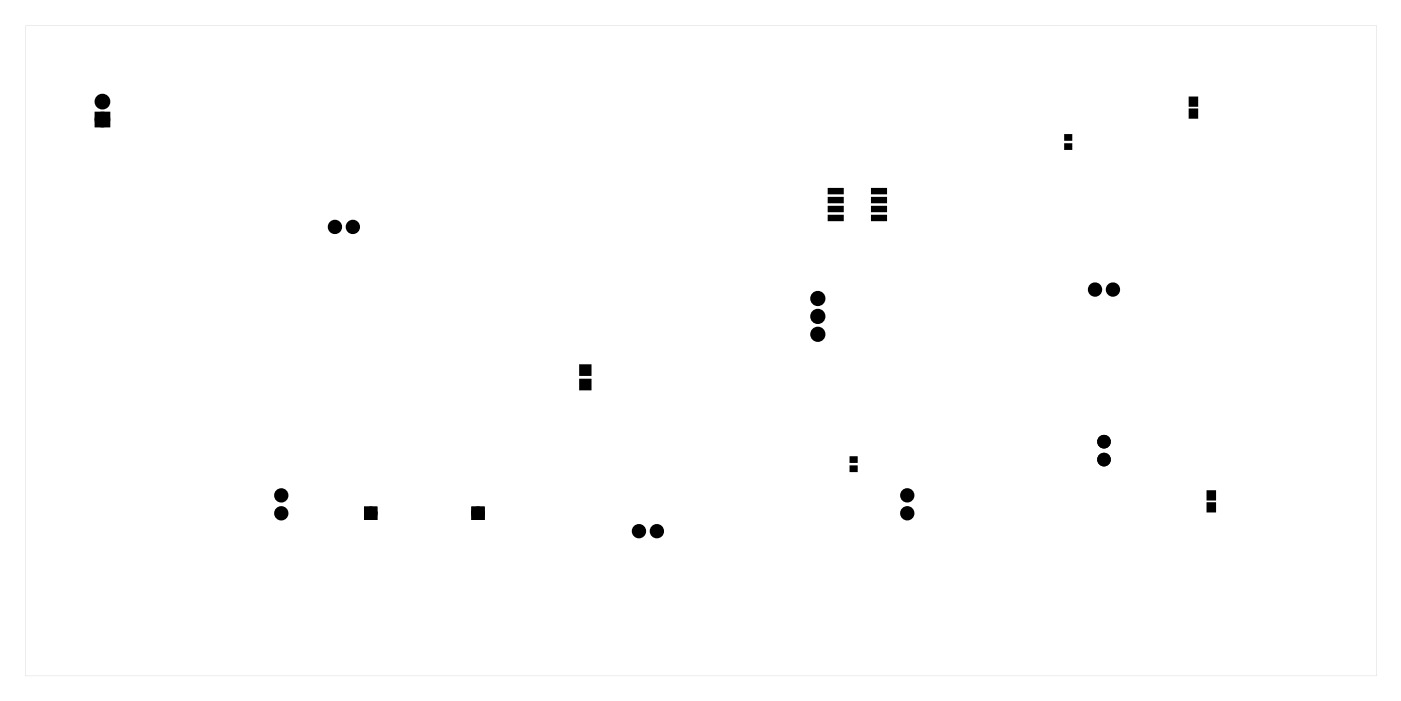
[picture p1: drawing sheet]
<svg xmlns="http://www.w3.org/2000/svg" width="199mm" height="99mm" viewBox="0 0 199 99" stroke-linecap="round" stroke-linejoin="round" font-family="sans-serif">
<g fill="#000">
<path d="M13.8 16.2h1.5v1.5h-1.5zM151.3 19.2h.9v.7h-.9zM168.9 13.8h1.1v1.2h-1.1zM168.9 15.5h1.1v1.2h-1.1zM117.7 30.6h2v.7h-2zM117.7 29.3h2v.7h-2zM117.7 28.1h2v.6h-2zM117.7 26.8h2v.7h-2zM123.8 26.8h2.1v.7h-2.1zM123.8 28.1h2.1v.6h-2.1zM123.8 29.3h2.1v.7h-2.1zM123.8 30.6h2.1v.7h-2.1z"/>
<path d="M151.3 20.5h.9v.7h-.9zM82.4 51.8h1.5v1.4h-1.5zM82.4 53.9h1.5v1.4h-1.5zM120.8 64.9h.9v.7h-.9zM120.8 66.2h.9v.7h-.9zM171.5 69.7h1.1v1.2h-1.1zM171.5 71.4h1.1v1.2h-1.1z"/>
<path d="M3.6 3.6v92.3h191.9v-92.3zM3.6 3.6h191.9v92.3h-191.9z"/>
<path d="M51.8 72v1.7h1.7v-1.7zM52.1 72.8a.57 .57 0 0 1 1.1 0 .57 .57 0 0 1-1.1 0z"/>
<path d="M51.8 72v1.7h1.7v-1.7zM52.1 72.8a.57 .57 0 0 1 1.1 0 .57 .57 0 0 1-1.1 0z"/>
<path d="M67.1 72v1.7h1.6v-1.7zM67.3 72.8a.6 .6 0 0 1 1.2 0 .6 .6 0 0 1-1.2 0z"/>
<path d="M67.1 72v1.7h1.6v-1.7zM67.3 72.8a.6 .6 0 0 1 1.2 0 .6 .6 0 0 1-1.2 0z"/>
</g>
<g fill="#000">
<circle cx="14.5" cy="14.4" r=".74"/>
<circle cx="14.5" cy="17" r=".74"/>
<circle cx="47.6" cy="32.2" r=".64"/>
<circle cx="50.1" cy="32.2" r=".64"/>
<circle cx="116.1" cy="42.4" r=".7"/>
<circle cx="116.1" cy="44.9" r=".7"/>
<circle cx="116.1" cy="47.4" r=".7"/>
<circle cx="155.5" cy="41.1" r=".64"/>
<circle cx="158.1" cy="41.1" r=".64"/>
<circle cx="39.9" cy="70.3" r=".64"/>
<circle cx="39.9" cy="72.8" r=".64"/>
<circle cx="52.6" cy="72.8" r=".7"/>
<circle cx="67.9" cy="72.8" r=".7"/>
<circle cx="90.7" cy="75.4" r=".64"/>
<circle cx="93.3" cy="75.4" r=".64"/>
<circle cx="128.8" cy="72.8" r=".64"/>
<circle cx="128.8" cy="70.3" r=".64"/>
<circle cx="156.8" cy="65.2" r=".62"/>
<circle cx="156.8" cy="62.7" r=".62"/>
</g>
<g fill="none" stroke="#000" stroke-width=".69" stroke-linecap="butt">
<circle cx="156.8" cy="65.2" r=".62"/>
<circle cx="156.8" cy="62.7" r=".62"/>
</g>
<g fill="none" stroke="#000" stroke-width=".25">
<path d="M151.3 19.2h.9v.7h-.9zM168.9 13.8h1.1v1.2h-1.1zM168.9 15.5h1.1v1.2h-1.1zM117.7 30.6h2v.7h-2zM117.7 29.3h2v.7h-2zM117.7 28.1h2v.6h-2zM117.7 26.8h2v.7h-2zM123.8 26.8h2.1v.7h-2.1zM123.8 28.1h2.1v.6h-2.1zM123.8 29.3h2.1v.7h-2.1zM123.8 30.6h2.1v.7h-2.1zM151.3 20.5h.9v.7h-.9z"/>
<path d="M82.4 51.8h1.5v1.4h-1.5zM82.4 53.9h1.5v1.4h-1.5zM51.8 72h1.7v1.7h-1.7zM67.1 72h1.6v1.7h-1.6zM120.8 64.9h.9v.7h-.9zM120.8 66.2h.9v.7h-.9zM171.5 69.7h1.1v1.2h-1.1zM171.5 71.4h1.1v1.2h-1.1z"/>
<circle cx="52.6" cy="72.8" r=".57"/>
<circle cx="67.9" cy="72.8" r=".57"/>
</g>
<g fill="none" stroke="#000" stroke-width=".76" stroke-linecap="butt">
<path d="M13.8 16.2h1.5v1.5h-1.5z"/>
<circle cx="14.5" cy="14.4" r=".74"/>
<circle cx="14.5" cy="17" r=".74"/>
<circle cx="47.6" cy="32.2" r=".64"/>
<circle cx="50.1" cy="32.2" r=".64"/>
<circle cx="116.1" cy="47.4" r=".7"/>
<circle cx="116.1" cy="44.9" r=".7"/>
<circle cx="116.1" cy="42.4" r=".7"/>
<circle cx="155.5" cy="41.1" r=".64"/>
<circle cx="158.1" cy="41.1" r=".64"/>
<circle cx="39.9" cy="72.8" r=".64"/>
<circle cx="39.9" cy="70.3" r=".64"/>
<circle cx="90.7" cy="75.4" r=".64"/>
<circle cx="93.3" cy="75.4" r=".64"/>
<circle cx="128.8" cy="72.8" r=".64"/>
<circle cx="128.8" cy="70.3" r=".64"/>
</g>
<g fill="none" stroke="#000" stroke-width=".51">
<circle cx="52.6" cy="72.8" r=".7"/>
<circle cx="67.9" cy="72.8" r=".7"/>
</g>
</svg>
